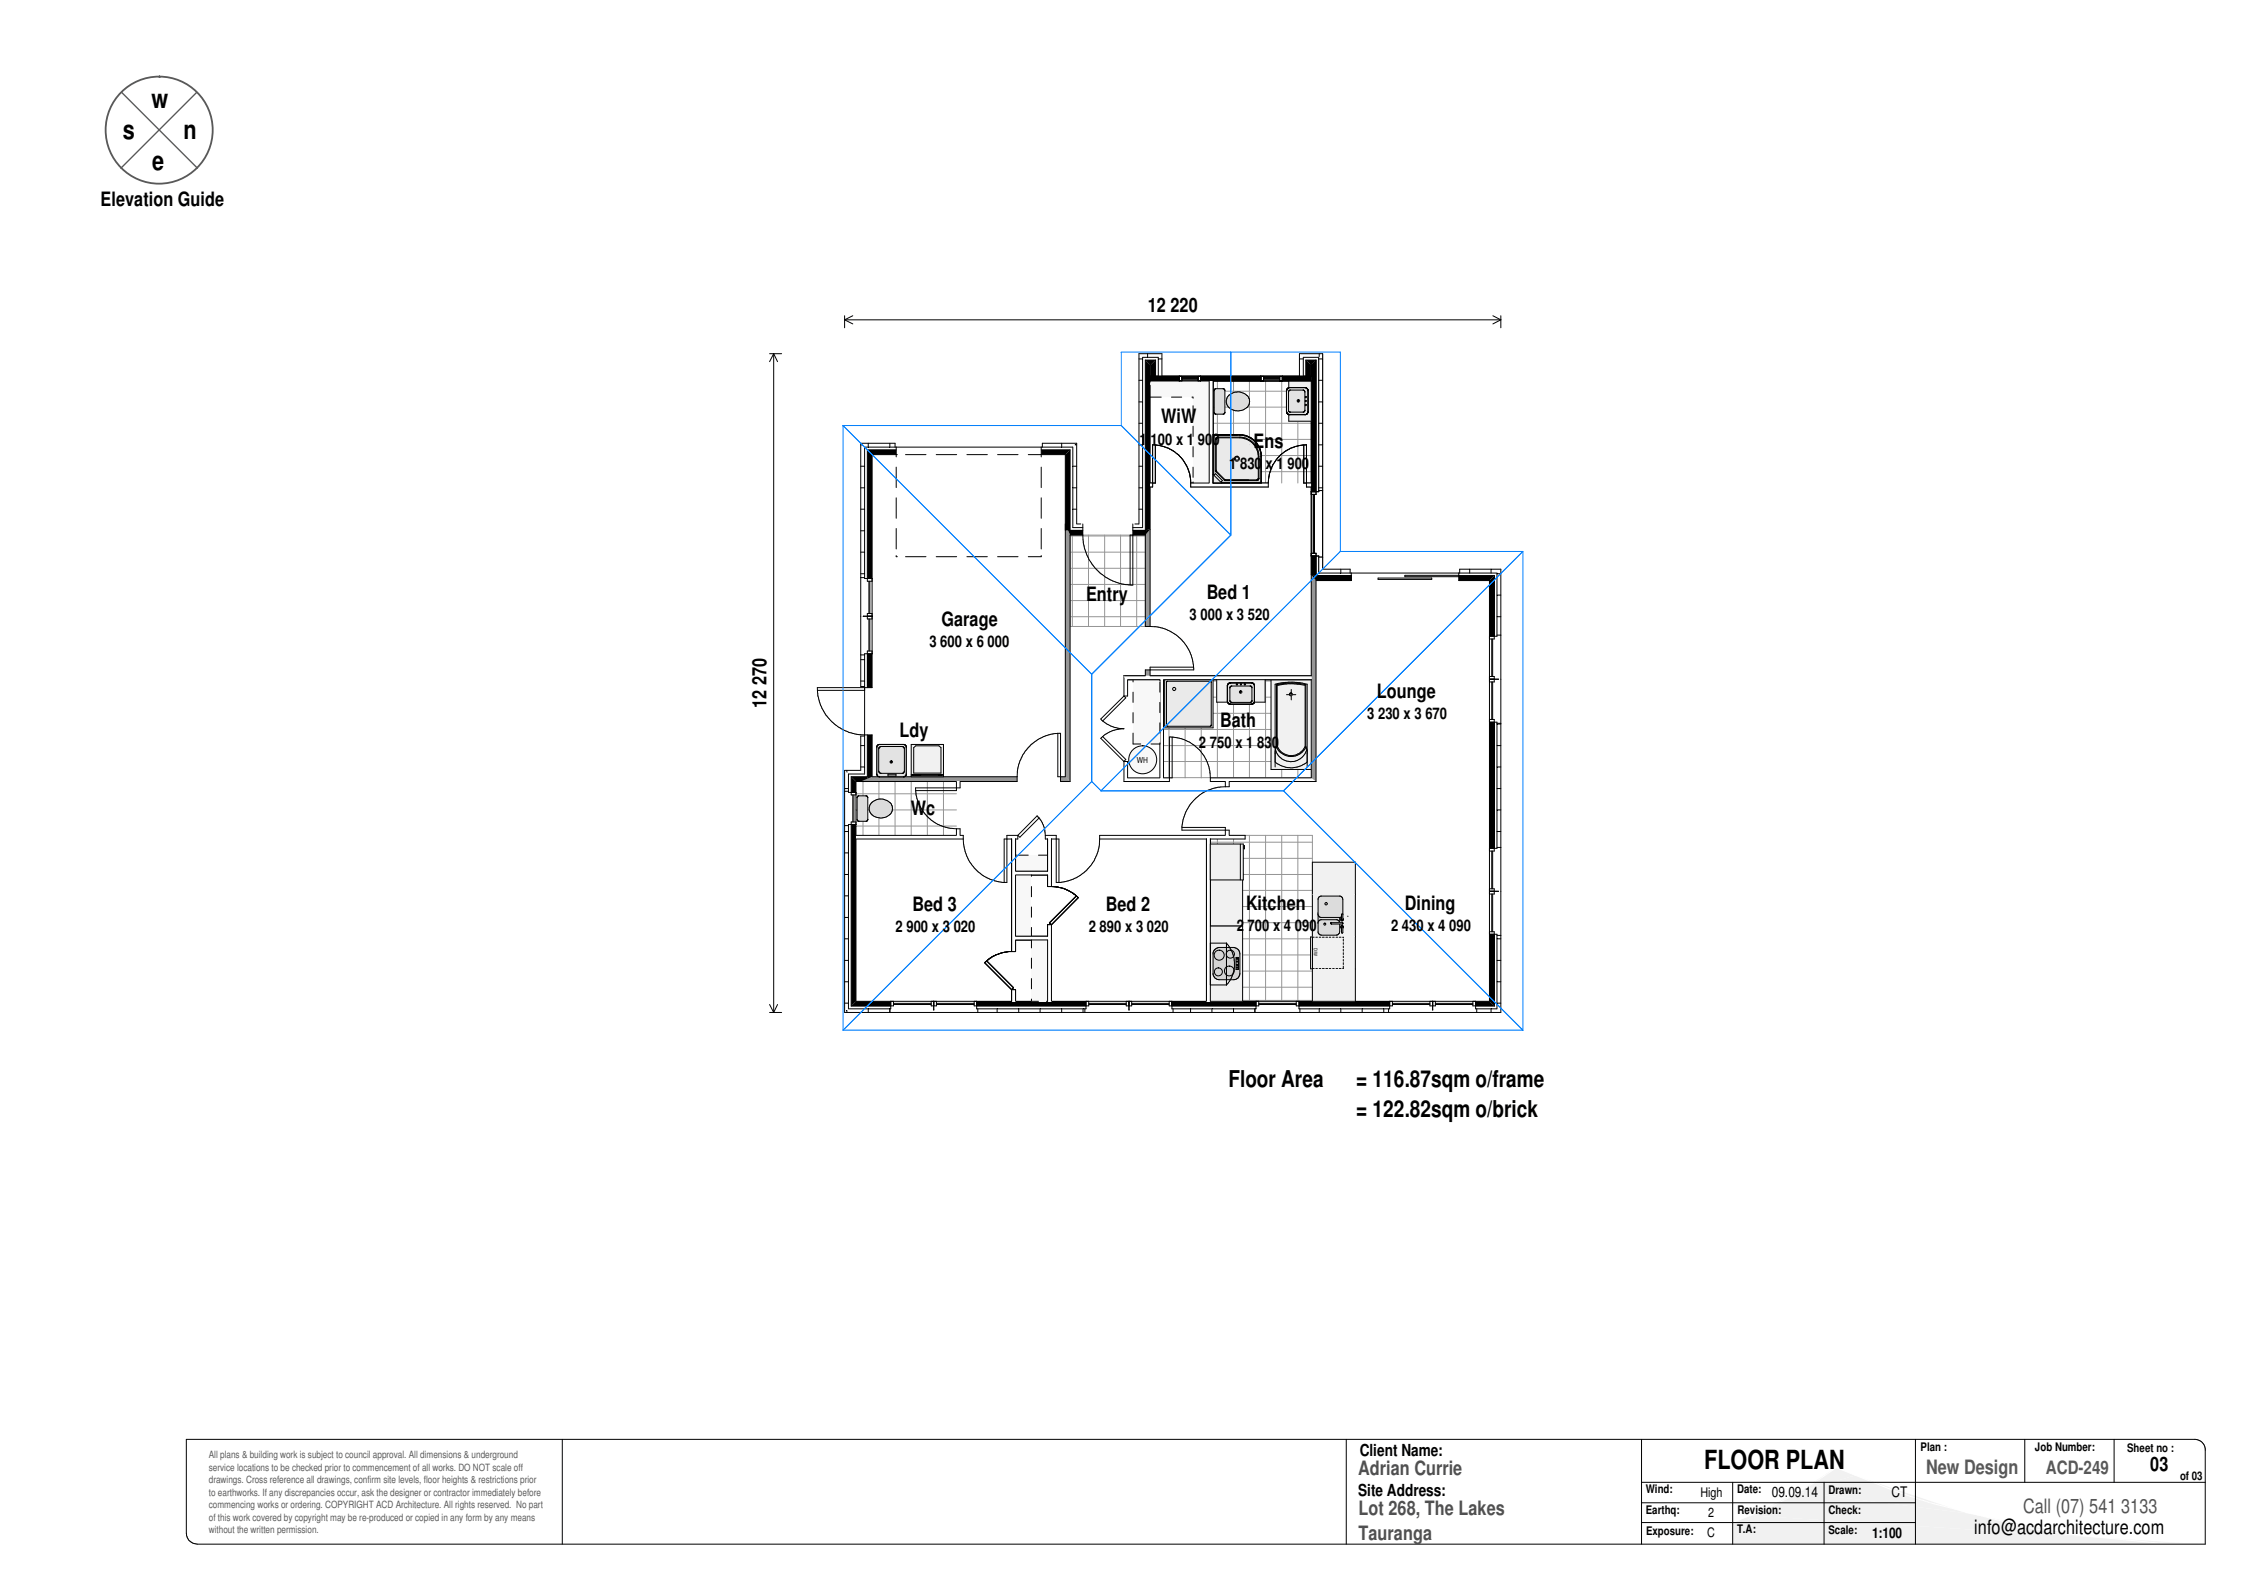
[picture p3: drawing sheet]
<svg xmlns="http://www.w3.org/2000/svg" width="420mm" height="297mm" viewBox="0 0 420 297" stroke-linecap="round" stroke-linejoin="round" font-family="sans-serif">
<defs><g id="words">
<g font-size="4.9">
<text x="28.2" y="20">w</text>
<text x="22.8" y="26">s</text>
<text x="34.2" y="25.9">n</text>
<text x="28.4" y="31.6">e</text>
<text x="317.4" y="273.6">FLOOR PLAN</text>
</g>
<g font-size="4.3">
<text x="228.8" y="202.5">Floor Area</text>
<text x="252.6" y="202.5">= 116.87sqm o/frame</text>
<text x="252.6" y="208">= 122.82sqm o/brick</text>
</g>
<g font-size="3.7">
<text x="18.7" y="38.4">Elevation Guide</text>
<text x="213.8" y="58.1">12 220</text>
<text x="216.3" y="78.9">WiW</text>
<text x="233.5" y="83.4">Ens</text>
<text x="202.3" y="112">Entry</text>
<text x="224.7" y="111.5">Bed 1</text>
<text x="175.3" y="116.5">Garage</text>
<text x="142.7" y="131.8" transform="rotate(-90 142.7 131.8)">12 270</text>
<text x="256.4" y="129.9">Lounge</text>
<text x="167.5" y="137.2">Ldy</text>
<text x="227.2" y="135.3">Bath</text>
<text x="169.7" y="151.7">Wc</text>
<text x="170" y="169.7">Bed 3</text>
<text x="205.9" y="169.7">Bed 2</text>
<text x="232.1" y="169.4">Kitchen</text>
<text x="261.7" y="169.4">Dining</text>
<text x="400.5" y="273.9">03</text>
<text x="367.7" y="285.7">info@acdarchitecture.com</text>
</g>
<g font-size="3.7" fill="#505050">
<text x="253" y="274.7">Adrian Currie</text>
<text x="253" y="282.1">Lot 268, The Lakes</text>
<text x="253" y="286.8">Tauranga</text>
</g>
<text font-size="3.7" fill="#585858" x="358.7" y="274.5">New Design</text>
<text font-size="3.7" fill="#535353" x="376.8" y="281.8">Call (07) 541 3133</text>
<text font-size="3.4" fill="#585858" x="381" y="274.6">ACD-249</text>
<g font-size="3.1">
<text x="253.2" y="271.2">Client Name:</text>
<text x="252.9" y="278.6">Site Address:</text>
</g>
<g font-size="3">
<text x="212.2" y="82.8">1 100 x 1 900</text>
<text x="228.9" y="87.4">1 830 x 1 900</text>
<text x="221.6" y="115.4">3 000 x 3 520</text>
<text x="173.1" y="120.4">3 600 x 6 000</text>
<text x="254.6" y="133.9">3 230 x 3 670</text>
<text x="223.3" y="139.2">2 750 x 1 830</text>
<text x="166.8" y="173.6">2 900 x 3 020</text>
<text x="202.8" y="173.6">2 890 x 3 020</text>
<text x="230.3" y="173.4">2 700 x 4 090</text>
<text x="259.1" y="173.4">2 430 x 4 090</text>
</g>
<g font-size="2.7">
<text x="330" y="278.7">09.09.14</text>
<text x="352.3" y="278.8">CT</text>
<text x="348.6" y="286.4">1:100</text>
</g>
<g font-size="2.5">
<text x="316.7" y="278.8">High</text>
<text x="318" y="286.3">C</text>
<text x="318.1" y="282.5">2</text>
</g>
<g font-size="2.2">
<text x="357.7" y="270.2">Plan :</text>
<text x="379" y="270.2">Job Number:</text>
<text x="396.2" y="270.4">Sheet no :</text>
<text x="406" y="275.5">of 03</text>
<text x="306.5" y="281.9">Earthq:</text>
<text x="306.5" y="278">Wind:</text>
<text x="323.5" y="278">Date:</text>
<text x="323.6" y="281.9">Revision:</text>
<text x="340.5" y="278.2">Drawn:</text>
<text x="340.6" y="281.9">Check:</text>
<text x="306.6" y="285.8">Exposure:</text>
<text x="323.5" y="285.5">T.A:</text>
<text x="340.6" y="285.6">Scale:</text>
</g>
<g font-size="1.9" fill="#595959">
<text x="38.9" y="271.6">All plans &amp; building work is subject to council approval. All dimensions &amp; underground</text>
<text x="38.9" y="273.9">service locations to be checked prior to commencement of all works. DO NOT scale off</text>
<text x="38.9" y="276.2">drawings. Cross reference all drawings, confirm site levels, floor heights &amp; restrictions prior</text>
<text x="38.9" y="278.6">to earthworks. If any discrepancies occur, ask the designer or contractor immediately before</text>
<text x="38.9" y="280.9">commencing works or ordering. COPYRIGHT ACD Architecture. All rights reserved. No part</text>
<text x="38.9" y="283.2">of this work covered by copyright may be re-produced or copied in any form by any means</text>
<text x="38.9" y="285.5">without the written permission.</text>
</g>
<text font-size="1.5" x="211.7" y="142.1">WH</text>
<text font-size=".9" x="244.7" y="176.5" transform="rotate(90 244.7 176.5)">D/W</text>
</g></defs>
<path d="M144.6 273.6h71.4v9.7h-71.4z" fill="none" stroke="#fff" stroke-width=".19"/>
<g fill="#f1f1f1">
<path d="M322.7 283.5l3.5-1.3-3.5 5.4z"/>
<path d="M334.9 277.9l10.6-3.1 20.8 7z"/>
<path d="M326.2 282.2l8.7-4.3 31.4 3.9 21.5 4.3z"/>
<path d="M326.2 282.2l83.5 5.4z"/>
<path d="M326.2 282.2l83.4 5.4h-86.9z"/>
<path d="M334.9 277.9l7.1-4.6 3.5 1.5z"/>
</g>
<path d="M13.2 268.1h18.5v18.6h-18.5zM322.7 283.5l7.1-2.9 2.8-1.4 4.8-2.8 4.6-3.1 10.5 4.2 5.3 1.9 19.2 5 7.5 1.3 17.4 1.7 8.8 .2h-88z" fill="none" stroke="#fff" stroke-width=".19"/>
<path d="M34.7 268.1h374.2a1.98 1.98 0 0 1 1.8 1.7v17.8h-374a2.03 2.03 0 0 1-2-2.1zM322.7 276.1v11.5M339.7 276.1v11.5M356.7 268.1v19.5" fill="none" stroke="#000" stroke-width=".19"/>
<path d="M22.6 17.2l14.2 14.1M36.6 17.2l-14.1 14.1" fill="none" stroke="#585858" stroke-width=".25"/>
<circle cx="29.6" cy="24.2" r="10" fill="none" stroke="#585858" stroke-width=".34"/>
<path d="M225.9 71h18.3v19h-18.3z" fill-rule="evenodd" fill="#fff"/>
<path d="M225.9 72.9h18.3" fill="none" stroke="#969696" stroke-width=".19"/>
<path d="M225.9 75.8h18.3" fill="none" stroke="#969696" stroke-width=".19"/>
<path d="M225.9 78.8h18.3" fill="none" stroke="#969696" stroke-width=".19"/>
<path d="M225.9 81.8h18.3" fill="none" stroke="#969696" stroke-width=".19"/>
<path d="M225.9 84.8h18.3" fill="none" stroke="#969696" stroke-width=".19"/>
<path d="M225.9 87.8h18.3" fill="none" stroke="#969696" stroke-width=".19"/>
<path d="M241.7 71v19" fill="none" stroke="#969696" stroke-width=".19"/>
<path d="M238.7 71v19" fill="none" stroke="#969696" stroke-width=".19"/>
<path d="M235.7 71v19" fill="none" stroke="#969696" stroke-width=".19"/>
<path d="M232.7 71v19" fill="none" stroke="#969696" stroke-width=".19"/>
<path d="M229.7 71v19" fill="none" stroke="#969696" stroke-width=".19"/>
<path d="M226.7 71v19" fill="none" stroke="#969696" stroke-width=".19"/>
<path d="M159.4 145.5h18.7v10.1h-18.7z" fill-rule="evenodd" fill="#fff"/>
<path d="M159.4 147.8h18.7" fill="none" stroke="#969696" stroke-width=".19"/>
<path d="M159.4 150.8h18.7" fill="none" stroke="#969696" stroke-width=".19"/>
<path d="M159.4 153.8h18.7" fill="none" stroke="#969696" stroke-width=".19"/>
<path d="M175.7 145.5v10.1" fill="none" stroke="#969696" stroke-width=".19"/>
<path d="M172.7 145.5v10.1" fill="none" stroke="#969696" stroke-width=".19"/>
<path d="M169.7 145.5v10.1" fill="none" stroke="#969696" stroke-width=".19"/>
<path d="M166.7 145.5v10.1" fill="none" stroke="#969696" stroke-width=".19"/>
<path d="M163.7 145.5v10.1" fill="none" stroke="#969696" stroke-width=".19"/>
<path d="M160.7 145.5v10.1" fill="none" stroke="#969696" stroke-width=".19"/>
<path d="M216.7 126.6h27.5v18.3h-27.5z" fill-rule="evenodd" fill="#fff"/>
<path d="M216.7 126.8h27.5" fill="none" stroke="#969696" stroke-width=".19"/>
<path d="M216.7 129.8h27.5" fill="none" stroke="#969696" stroke-width=".19"/>
<path d="M216.7 132.8h27.5" fill="none" stroke="#969696" stroke-width=".19"/>
<path d="M216.7 135.8h27.5" fill="none" stroke="#969696" stroke-width=".19"/>
<path d="M216.7 138.9h27.5" fill="none" stroke="#969696" stroke-width=".19"/>
<path d="M216.7 141.8h27.5" fill="none" stroke="#969696" stroke-width=".19"/>
<path d="M216.7 144.8h27.5" fill="none" stroke="#969696" stroke-width=".19"/>
<path d="M241.7 126.6v18.3" fill="none" stroke="#969696" stroke-width=".19"/>
<path d="M238.7 126.6v18.3" fill="none" stroke="#969696" stroke-width=".19"/>
<path d="M235.7 126.6v18.3" fill="none" stroke="#969696" stroke-width=".19"/>
<path d="M232.7 126.6v18.3" fill="none" stroke="#969696" stroke-width=".19"/>
<path d="M229.7 126.6v18.3" fill="none" stroke="#969696" stroke-width=".19"/>
<path d="M226.7 126.6v18.3" fill="none" stroke="#969696" stroke-width=".19"/>
<path d="M223.7 126.6v18.3" fill="none" stroke="#969696" stroke-width=".19"/>
<path d="M220.7 126.6v18.3" fill="none" stroke="#969696" stroke-width=".19"/>
<path d="M217.7 126.6v18.3" fill="none" stroke="#969696" stroke-width=".19"/>
<path d="M161.5 83.8h37.8v15h14v-31.7h1.9v3h28v-3h1.9v40.1h33.2v80.2h-119.8v-42.7h3z" fill="none" stroke="#fff" stroke-width=".19"/>
<path d="M199.3 99.8h14" fill="none" stroke="#969696" stroke-width=".19"/>
<path d="M199.3 102.8h14" fill="none" stroke="#969696" stroke-width=".19"/>
<path d="M199.3 105.8h14" fill="none" stroke="#969696" stroke-width=".19"/>
<path d="M199.3 108.8h14" fill="none" stroke="#969696" stroke-width=".19"/>
<path d="M199.3 111.8h14" fill="none" stroke="#969696" stroke-width=".19"/>
<path d="M199.3 114.9h14" fill="none" stroke="#969696" stroke-width=".19"/>
<path d="M211.7 99.7v17" fill="none" stroke="#969696" stroke-width=".19"/>
<path d="M208.7 99.7v17" fill="none" stroke="#969696" stroke-width=".19"/>
<path d="M205.7 99.7v17" fill="none" stroke="#969696" stroke-width=".19"/>
<path d="M202.7 99.7v17" fill="none" stroke="#969696" stroke-width=".19"/>
<path d="M199.7 99.7v17" fill="none" stroke="#969696" stroke-width=".19"/>
<path d="M199.3 99.7h14v17h-14zM225.4 156.8h19" fill="none" stroke="#969696" stroke-width=".19"/>
<path d="M225.4 159.9h19" fill="none" stroke="#969696" stroke-width=".19"/>
<path d="M225.4 162.9h19" fill="none" stroke="#969696" stroke-width=".19"/>
<path d="M225.4 165.8h19" fill="none" stroke="#969696" stroke-width=".19"/>
<path d="M225.4 168.8h19" fill="none" stroke="#969696" stroke-width=".19"/>
<path d="M225.4 171.8h19" fill="none" stroke="#969696" stroke-width=".19"/>
<path d="M225.4 174.8h19" fill="none" stroke="#969696" stroke-width=".19"/>
<path d="M225.4 177.8h19" fill="none" stroke="#969696" stroke-width=".19"/>
<path d="M225.4 180.8h19" fill="none" stroke="#969696" stroke-width=".19"/>
<path d="M225.4 183.9h19" fill="none" stroke="#969696" stroke-width=".19"/>
<path d="M241.7 155.6v30.7" fill="none" stroke="#969696" stroke-width=".19"/>
<path d="M238.7 155.6v30.7" fill="none" stroke="#969696" stroke-width=".19"/>
<path d="M235.7 155.6v30.7" fill="none" stroke="#969696" stroke-width=".19"/>
<path d="M232.7 155.6v30.7" fill="none" stroke="#969696" stroke-width=".19"/>
<path d="M229.7 155.6v30.7" fill="none" stroke="#969696" stroke-width=".19"/>
<path d="M226.7 155.6v30.7" fill="none" stroke="#969696" stroke-width=".19"/>
<path d="M225.4 155.6h19v30.7h-19z" fill="none" stroke="#969696" stroke-width=".19"/>
<g fill="#fff">
<path d="M160.3 137.1h.7v7l-.7-.6z"/>
<path d="M160.3 145.5h.7z" fill-rule="evenodd"/>
</g>
<path d="M160.3 138.9h.7M160.3 142.8h.7" fill="none" stroke="#000" stroke-width=".19"/>
<path d="M160.3 122h.7v5.8h-.7z" fill-rule="evenodd" fill="#fff"/>
<path d="M160.3 122.9h.7M160.3 126.8h.7" fill="none" stroke="#000" stroke-width=".19"/>
<path d="M160.3 82.5l.7 .8v24.3h-.7z" fill="#fff"/>
<g fill="none" stroke="#000" stroke-width=".19">
<path d="M160.3 82.8h.3M160.3 86.8h.7M160.3 90.8h.7M160.3 94.8h.7M160.3 98.8h.7M160.3 82.5v45.3h.7M161 83.3v24.4h1.4M161.5 83.8v24.4h.9M162.4 84.7v43.4h-10.2l.1 .8a8.5 8.5 0 0 0 4.6 6.9l1.1 .6 1.2 .3 3.2 .2v7.8M160.3 102.8h.7M160.3 106.8h.7M160.3 107.6h.7"/>
<path d="M160.8 114.8h1.7M161.8 108.2v6.1M161.8 115.3v5.9M162 108.2v6.1M162 115.3v5.9M162.4 114.3h-.9v1h.9M152.2 128.6h8.8M160.3 122h.7M161 137.1h-.7v6.4M161.5 136.9v7.8M162.4 121.8h-1.4v22.3M162.4 121.2h-.9v6.9"/>
<path d="M160.3 145.5h.1M161 145.5h.1M161.5 145.5h.1"/>
</g>
<g fill="#000">
<path d="M161.5 83.8l.9 .9v23h-.9zM161.5 136.9h.9v7.8l-.9 .8zM160.3 145.5l2.1-.8-.9 .8z"/>
<path d="M161.5 121.8h.9v6.3h-.9z" fill-rule="evenodd"/>
</g>
<path d="M225.2 71h.7v19h-.7z" fill-rule="evenodd" fill="#fff"/>
<path d="M225.2 71v19M225.9 71v19" fill="none" stroke="#000" stroke-width=".19"/>
<path d="M157.3 143.5h3l.7 .6h-3z" fill="#fff"/>
<path d="M157.3 143.5h3M157.7 143.5v.3M158 144.1h3M158.5 144.7h3M159.4 145.5h2.1" fill="none" stroke="#000" stroke-width=".19"/>
<path d="M158.5 144.7h3v.8h-2.1z" fill="#000"/>
<path d="M212.1 65.9h4.3l-.7 .6h-2.9z" fill="#fff"/>
<path d="M212.1 65.9h4.3M212.8 66.5h2.9M213.3 67.1h1.9M213.7 65.9v.6M214.2 67.9h.1" fill="none" stroke="#000" stroke-width=".19"/>
<path d="M213.3 67.1h1.9l-.9 .8z" fill="#000"/>
<path d="M157.3 153.8h.7v34.1l-.7 .7z" fill="#fff"/>
<path d="M157.3 154.9h.7M157.3 158.8h.7M157.3 162.9h.7M157.3 166.8h.7M157.3 170.9h.7M157.3 174.8h.7M157.3 178.9h.7M157.3 182.8h.7M157.3 186.8h.7" fill="none" stroke="#000" stroke-width=".19"/>
<path d="M157.3 143.5l.7 .6v3.3h-.7z" fill="#fff"/>
<path d="M157.3 146.9h.7M157.3 143.5v45.1M157.3 147.4h.7M157.3 153.8h.7M158 144.1v3.5h1.4M158.5 144.7v3.3h.9M158.8 148v5.1M159 148v5.1M159.4 153.5h-1.4v34.4M159.4 153.1h-.9v34.3M159.4 145.5v10.1M159.4 156.3v30.2" fill="none" stroke="#000" stroke-width=".19"/>
<path d="M158.5 144.7l.9 .8v2.1h-.9zM158.5 153.5h.9v33l-.9 .9z" fill="#000"/>
<path d="M160.3 82.5h6.4v.8h-5.7z" fill="#fff"/>
<path d="M161.7 82.5v.8M165.7 82.5v.8" fill="none" stroke="#000" stroke-width=".19"/>
<path d="M194.1 82.5h6.4l-.7 .8h-5.7z" fill="#fff"/>
<g fill="none" stroke="#000" stroke-width=".19">
<path d="M160.3 82.5h6.4v.8M161 83.3h38.8M161.5 83.8h5.4M162.4 84.7h4.7M166.9 83.3v1.8M166.9 87v3.8M166.9 92.7v3.8M166.9 98.4v3.8M168.6 84.7h3.9M174.4 84.7h3.8M180.1 84.7h3.8M185.8 84.7h3.8"/>
<path d="M191.5 84.7h6.9M193.9 83.8h5.4M193.9 83.3v1.8M193.9 87v3.8M193.9 92.7v3.8M193.9 98.4v3.8M197.7 82.5v.8M200.5 82.5h-6.4v.8M166.9 103.5v.2h.2M168.6 103.7h3.9M174.4 103.7h3.8M180.1 103.7h3.8"/>
<path d="M185.8 103.7h3.8M193.9 103.5v.2h-2.4"/>
</g>
<path d="M161.5 83.8h5.4v.9h-4.5zM193.9 83.8h5.4l-.9 .9h-4.5z" fill="#000"/>
<g fill="#969696">
<path d="M197.5 144.7h.9l.9 .8h-1.8z"/>
<path d="M160.3 145.5l2.1-.8h27v.8z"/>
</g>
<path d="M197 136.6h.5v8.9h1.8M197 136.6v8.1h1.4M197 136.6a8 8 0 0 0-7.6 8.1M160.3 145.5h17.8M162.4 144.7h27M189.4 144.7v.8h-10.6" fill="none" stroke="#000" stroke-width=".19"/>
<g fill="#fff">
<path d="M204.8 155.6h27.1v.7h-27.1z" fill-rule="evenodd"/>
<path d="M194.7 155.6h2v.7h-2z" fill-rule="evenodd"/>
<path d="M187.5 155.6h2.1v.7h-2.1z" fill-rule="evenodd"/>
<path d="M159.4 155.6h20v.7h-20z" fill-rule="evenodd"/>
</g>
<g fill="none" stroke="#000" stroke-width=".19">
<path d="M159.4 156.3h20M159.4 155.6h18.7M178.8 155.6h.6v.7M188.4 156.3h-1.4v8M189.6 155.6v.7h-.5M189.6 155.6h-2.1v8.7a7.7 7.7 0 0 1-3.7-.8l-.8-.5-1.6-1.4a8.4 8.4 0 0 1-2-4.5v-.8M189.6 155.6l3.6-3.7a5.1 5.1 0 0 1 1.5 3.7M193.5 152.3l-3.6 3.6-.3-.3M194.7 155.6v.7h.4M194.7 155.6h2v8.7a8.1 8.1 0 0 0 5.9-2.5 8.2 8.2 0 0 0 2.2-4.7v-.8M195.8 156.3h1.4v8M204.8 156.3h19.9"/>
<path d="M228.2 155.6h-23.4v.7M228.9 155.6h3v.7h-6.5"/>
</g>
<path d="M275 187.9h3.8l.7 .7h-4.5z" fill="#fff"/>
<path d="M277.7 187.9v.7" fill="none" stroke="#000" stroke-width=".19"/>
<path d="M242.1 187.9h16.5v.7h-16.5z" fill-rule="evenodd" fill="#fff"/>
<path d="M245.7 187.9v.7M249.7 187.9v.7M253.7 187.9v.7M257.7 187.9v.7" fill="none" stroke="#000" stroke-width=".19"/>
<path d="M218.5 187.9h15.2v.7h-15.2z" fill-rule="evenodd" fill="#fff"/>
<path d="M221.7 187.9v.7M225.7 187.9v.7M229.7 187.9v.7M233.7 187.9v.7" fill="none" stroke="#000" stroke-width=".19"/>
<path d="M182.1 187.9h19.9v.7h-19.9z" fill-rule="evenodd" fill="#fff"/>
<path d="M185.7 187.9v.7M189.7 187.9v.7M193.7 187.9v.7M197.7 187.9v.7M201.7 187.9v.7" fill="none" stroke="#000" stroke-width=".19"/>
<path d="M157.3 188.6l.7-.7h7.7v.7z" fill="#fff"/>
<g fill="none" stroke="#000" stroke-width=".19">
<path d="M157.3 188.6h122.2M157.7 188.2v.4M158.5 187.4h7.4M159.4 186.5h29M161.7 187.9v.7M165.7 187.9v.7M165.9 186.5v1.4h-7.9M166.4 186.5v.8h-.5M166.4 187.1h7M166.4 186.9h7M173.4 186.5v.8h1v-.8M173.9 186.5v1.6"/>
<path d="M174.4 187.1h7M174.4 186.9h7M181.4 186.5v.8h.5M181.9 186.5v1.4h20.4v-1.4M181.9 187.4h20.4M182.1 187.9v.7M189.1 186.5h6M195.8 186.5h28.9M202 187.9v.7M202.8 186.5v.8h-.5M202.8 187.1h7M202.8 186.9h7"/>
<path d="M209.8 186.5v.8h1v-.8M210.3 186.5v1.6M210.8 187.1h7M210.8 186.9h7M217.8 186.5v.8h.5M218.3 186.5v1.4h15.6v-1.4M218.3 187.4h15.6M218.5 187.9v.7M225.4 186.5h52M233.7 187.9v.7M234.4 186.5v.8h-.5M234.4 187.1h7"/>
<path d="M234.4 186.9h7M241.4 186.5v.8h.5M241.9 186.5v1.4h16.9v-1.4M241.9 187.4h16.9M242.1 187.9v.7M258.6 187.9v.7M259.3 186.5v.8h-.5M259.3 187.1h7M259.3 186.9h7M266.3 186.5v.8h1v-.8M266.8 186.5v1.6M266.8 188.1h.1"/>
<path d="M267.3 187.1h7M267.3 186.9h7M274.3 186.5v.8h.5M274.8 186.5v1.4h4M274.8 187.4h3.5M275 187.9v.7"/>
</g>
<g fill="#000">
<path d="M158.5 187.4l.9-.9h6.5v.9zM274.8 186.5h2.6l.9 .9h-3.5z"/>
<path d="M181.9 186.5h20.4v.9h-20.4z" fill-rule="evenodd"/>
<path d="M218.3 186.5h15.6v.9h-15.6z" fill-rule="evenodd"/>
<path d="M241.9 186.5h16.9v.9h-16.9z" fill-rule="evenodd"/>
</g>
<path d="M216 126.6h.7v18.3h-.7z" fill-rule="evenodd" fill="#fff"/>
<path d="M216 126.6v18.3M216.7 126.6v18.3" fill="none" stroke="#000" stroke-width=".19"/>
<g fill="#fff">
<path d="M188.4 184.3h.7v2.2h-.7z" fill-rule="evenodd"/>
<path d="M188.4 156.3h.7v20.9h-.7z" fill-rule="evenodd"/>
</g>
<path d="M188.4 156.3v20.9M189.1 156.3v6M183.8 178.9l-.4 .4 5 5M183.8 178.9l5 5-.4 .4M189.1 162.9v11.5M189.1 175v2.2a7.2 7.2 0 0 0-3.9 .8l-1.4 .9M188.4 184.3v2.2M188.4 184.3h.7v2.2" fill="none" stroke="#000" stroke-width=".19"/>
<path d="M224.7 156.3h.7v30.2h-.7z" fill-rule="evenodd" fill="#fff"/>
<path d="M224.7 156.3v30.2M225.4 156.3v30.2" fill="none" stroke="#000" stroke-width=".19"/>
<path d="M189.1 162.3h6v.6h-6z" fill-rule="evenodd" fill="#fff"/>
<path d="M189.1 162.3h6M189.1 162.9h6" fill="none" stroke="#000" stroke-width=".19"/>
<path d="M245.6 66.5l.7-.6v25.5h-.7z" fill="#fff"/>
<path d="M245.6 66.8h.7M245.6 70.8h.7M245.6 74.8h.7M245.6 78.8h.7M245.6 82.8h.7M245.6 86.8h.7M245.6 90.8h.7" fill="none" stroke="#000" stroke-width=".19"/>
<path d="M245.6 103.8h.7v2.2l-.7 .7z" fill="#fff"/>
<g fill="#000">
<path d="M245.1 67.1v24.5h-.9v-23.7zM244.2 103.5h.9v3.7l-.9-.1z"/>
<path d="M214.2 70.1h5.4v.9h-5.4z" fill-rule="evenodd"/>
<path d="M223.6 70.1h11.2v.9h-11.2z" fill-rule="evenodd"/>
<path d="M238.8 70.1h5.4v.9h-5.4z" fill-rule="evenodd"/>
</g>
<g fill="none" stroke="#000" stroke-width=".19">
<path d="M214.2 70.1h.1M214.2 71h11M215.2 70.1h28M219.6 70.1v.9M219.6 70.1h.5v.9M220.1 70.4h3M220.1 70.6h3M223.6 70.1v.9M223.6 70.1h-.5v.9M225.9 71h18.3v19M234.8 70.1h.5v.9M234.8 70.1v.9"/>
<path d="M235.3 70.4h3M235.3 70.6h3M238.8 70.1h-.5v.9M238.8 70.1v.9M244.2 67.9l-.1 2.2M245.1 67.1v25h-.9M245.6 66.5v25.1h-1.4M246.3 65.9v40.1M244.2 90.7v16.4M244.6 92.1v10.9M244.8 92.1v10.9M245.6 91.4h.7"/>
<path d="M244.2 103.5h1.4v3.2M244.2 103h.9v4.2M245.6 103.8h.7"/>
</g>
<g fill="#fff">
<path d="M195.1 156.3h.7v8.8h-.7z" fill-rule="evenodd"/>
<path d="M195.1 172.2h.7v14.3h-.7z" fill-rule="evenodd"/>
</g>
<path d="M195.1 156.3v6M195.8 156.3v8.8M195.1 162.9v2.2h.7M195.1 175v11.5M195.8 172.2v14.3M195.8 172.2h-.7v2.2M195.8 165.1a7.3 7.3 0 0 1 5 2.1l-5 5M200.5 166.8l-5.1 5.1 .4 .3" fill="none" stroke="#000" stroke-width=".19"/>
<path d="M198.4 97.6l.9 2.1v45.8l-.9-.8z" fill="#969696"/>
<path d="M198.4 97.6v47.1M199.3 99.7v45.8" fill="none" stroke="#000" stroke-width=".19"/>
<g fill="#fff">
<path d="M209.3 141.8h.7v3.1l-.7 .6z"/>
<path d="M209.3 125.9l.7 .7v3h-.7z"/>
</g>
<path d="M205.3 137.2l4.4 4.2-.4 .4M209.3 125.9v3.7M209.3 129.6l-4.3 4.3a6.2 6.2 0 0 0 4.3 1.8h-.4a6.1 6.1 0 0 0-3.1 1.1l-.8 .7 4.3 4.3M209.3 129.6l.4 .4-4.4 4.3M210 126.6v3h-.7M209.3 141.8v3.7M209.3 141.8h.7v3.1" fill="none" stroke="#000" stroke-width=".19"/>
<path d="M189.1 174.4h6v.6h-6z" fill-rule="evenodd" fill="#fff"/>
<path d="M189.1 174.4h6M189.1 175h6" fill="none" stroke="#000" stroke-width=".19"/>
<g fill="#fff">
<path d="M178.1 145.5h.7v1.2h-.7z" fill-rule="evenodd"/>
<path d="M178.1 154.3h.7v1.3h-.7z" fill-rule="evenodd"/>
</g>
<path d="M178.1 154.3h.7v1.3M178.1 145.5v1.7h-7.6M178.1 154.3v1.3M178.8 145.5v1.2h-8.3a8.3 8.3 0 0 0 .8 3.4l.6 1.1a7.8 7.8 0 0 0 6.2 3.1" fill="none" stroke="#000" stroke-width=".19"/>
<g fill="#969696">
<path d="M244.2 107.1l.9 1v37.4l-.9-.6z"/>
<path d="M244.2 144.9l.9 .6z"/>
</g>
<path d="M244.2 107.1v18.8M245.1 108.1v37.4M244.2 126.6v18.3" fill="none" stroke="#000" stroke-width=".19"/>
<g fill="#fff">
<path d="M209.3 125.9h34.9v.7h-34.2z"/>
<path d="M209.3 125.9l.7 .7z"/>
</g>
<path d="M209.3 125.9h4M210 126.6h6M214.2 125.9h30M216.7 126.6h27.5" fill="none" stroke="#000" stroke-width=".19"/>
<path d="M200.5 82.5v15.1l-.7 .7v-15z" fill="#fff"/>
<path d="M198.4 84.7v14.1M199.3 83.8v15M199.8 86.8h.7M199.8 90.8h.7M199.8 94.8h.7M199.8 83.3v15M200.2 82.8h.3M200.5 82.5v15.1" fill="none" stroke="#000" stroke-width=".19"/>
<path d="M199.3 83.8v15h-.9v-14.1z" fill="#000"/>
<path d="M216.4 65.9v4.2h-.7v-3.6z" fill="#fff"/>
<path d="M214.3 67.9v2.2M215.2 67.1v3M215.7 66.8h.7M215.7 66.5v3.6M216.4 65.9v4.2" fill="none" stroke="#000" stroke-width=".19"/>
<path d="M215.2 67.1v3h-.9v-2.2z" fill="#000"/>
<g fill="#fff">
<path d="M228.2 154.6h.7v1h-.7z" fill-rule="evenodd"/>
<path d="M228.2 145.5h.7v1h-.7z" fill-rule="evenodd"/>
</g>
<path d="M220.1 154.1h8.1v1.5M228.2 145.5v1M228.2 146.5l-.8 .1a8 8 0 0 0-5.8 3.3 8.6 8.6 0 0 0-1.5 4.7h8.8v1M228.9 145.5v1h-.7" fill="none" stroke="#000" stroke-width=".19"/>
<g fill="#fff">
<path d="M243.3 90h.9v.7h-.9z" fill-rule="evenodd"/>
<path d="M221.8 90h14.4v.7h-14.4z" fill-rule="evenodd"/>
<path d="M214.2 90h.5v.7h-.5z" fill-rule="evenodd"/>
</g>
<path d="M215.2 82.8v7.2h-1M221.8 90a7.2 7.2 0 0 0-2.5-5.4l-.2-.1a7 7 0 0 0-4.4-1.7v7.9h-.5M221.8 90v.7h14.4v-.7M221.8 90h3.4M225.9 90h10.3M236.2 90a8.1 8.1 0 0 1 1-3.6 7.2 7.2 0 0 1 6.1-3.6v7.9h.9M242.8 82.8v7.2h1.4" fill="none" stroke="#000" stroke-width=".19"/>
<g fill="#fff">
<path d="M225.4 144.9h18.8l.9 .6h-19.7z"/>
<path d="M209.3 145.5l.7-.6h7.8v.6z"/>
</g>
<path d="M218.3 137.2v7.7h-1.6M210 144.9h6M225.4 144.9a7.8 7.8 0 0 0-2.1-5.3 7.4 7.4 0 0 0-3.7-2.1l-1.8-.3v8.3h-8.5M225.4 144.9v.6h2.8M225.4 144.9h18.8M228.9 145.5h16.2" fill="none" stroke="#000" stroke-width=".19"/>
<g fill="#969696">
<path d="M214.2 98.6v18.1h-.9v-17z"/>
<path d="M213.3 124.8h.9v1.1h-.9z" fill-rule="evenodd"/>
</g>
<path d="M213.3 99.7v17h.9M214.2 98.6v18.1M214.2 116.7a7.4 7.4 0 0 1 3.7 .9l1.5 .9 1.5 1.7 1 1.8 .4 2.8h-9v1.1M222.3 124.2h-8.1v1.7" fill="none" stroke="#000" stroke-width=".19"/>
<path d="M278.8 106.7l.7-.7v12.3h-.7z" fill="#fff"/>
<path d="M278.8 106.8h.7M278.8 110.8h.7M278.8 114.9h.7" fill="none" stroke="#000" stroke-width=".19"/>
<path d="M278.8 134.7h.7v23.1h-.7z" fill-rule="evenodd" fill="#fff"/>
<path d="M278.8 134.8h.7M278.8 138.9h.7M278.8 142.8h.7M278.8 146.9h.7M278.8 150.8h.7M278.8 154.9h.7" fill="none" stroke="#000" stroke-width=".19"/>
<path d="M278.8 174.2h.7v14.4l-.7-.7z" fill="#fff"/>
<g fill="none" stroke="#000" stroke-width=".19">
<path d="M277.4 108.1v78.4M277.8 119v7M278 119v7M278.3 118.5v.5h-.9M278.3 107.2v11.3M278.8 106.7v11.8h-1.4M278.8 118.3h.7M279.5 106v82.6M277.4 134.5h1.4v23.5h-1.4M277.4 126.5h1.7M277.4 126h.9v1h-.9M277.4 134h.9v.5"/>
<path d="M277.8 127v7M278 127v7M278.3 134.5v23.5M278.8 134.7h.7M277.8 158.5v7M278 158.5v7M278.3 158v.5h-.9M278.8 157.8h.7M277.4 174h1.4v13.9M277.4 165.5h.9v1h-.9M277.4 173.5h.9v.5M277.4 166h1.7"/>
<path d="M277.8 166.5v7M278 166.5v7M278.3 174v13.4M278.8 174.8h.7M278.8 178.9h.7M278.8 174.2h.7M278.8 182.8h.7M278.8 186.8h.7"/>
</g>
<g fill="#000">
<path d="M278.3 107.2v11.3h-.9v-10.4zM277.4 174h.9v13.4l-.9-.9z"/>
<path d="M277.4 134.5h.9v23.5h-.9z" fill-rule="evenodd"/>
</g>
<path d="M242 65.9h4.3l-.7 .6h-2.9z" fill="#fff"/>
<path d="M242 65.9h4.3M242.7 66.5h2.9M243.2 67.1h1.9M244.1 67.9h.1M245.7 65.9v.6" fill="none" stroke="#000" stroke-width=".19"/>
<path d="M243.2 67.1h1.9l-.9 .8z" fill="#000"/>
<g fill="#fff">
<path d="M199.8 98.3l.7-.7h.8v.7z"/>
<path d="M211.4 97.6h.7l.7 .7h-1.4z"/>
</g>
<g fill="#000">
<path d="M198.4 97.6l.9 1.2v.9z"/>
<path d="M199.3 98.8h2.4v.9h-2.4z" fill-rule="evenodd"/>
<path d="M211 98.8h2.3v.9h-2.3z" fill-rule="evenodd"/>
</g>
<path d="M199.3 98.8h2.4M199.3 99.7h2.4M199.8 98.3h1.9M200.5 97.6h.8M201.7 97.6v2.1M211 98.3h1.8M211 98.8h2.3M211 97.6v11.4a9.5 9.5 0 0 1-6.1-2.3l-.9-.9a9.4 9.4 0 0 1-2.3-5.3v-.8M211.4 97.6h.7M213.3 99.7h-2.8v9.3" fill="none" stroke="#000" stroke-width=".19"/>
<path d="M212.1 65.9l.7 .6v31.8l-.7-.7z" fill="#fff"/>
<g fill="none" stroke="#000" stroke-width=".19">
<path d="M212.1 66.8h.7M212.1 70.8h.7M212.1 74.8h.7M212.1 78.8h.7M212.1 65.9v31.7M212.8 66.5v31.8M213.3 67.1v31.7M214.2 67.9v2.2M214.2 71v19M212.1 82.8h.7M212.1 86.8h.7M212.1 90.8h.7"/>
<path d="M212.1 94.8h.7M214.2 90.7v7.9"/>
</g>
<path d="M213.3 67.1l.9 .8v30.7l-.9 .2zM213.3 98.8l.9-.2-.9 1.1z" fill="#000"/>
<path d="M246.3 106h5.1v.7h-5.8z" fill="#fff"/>
<path d="M245.7 106.6v.1M249.7 106v.7" fill="none" stroke="#000" stroke-width=".19"/>
<path d="M271.9 106h7.6l-.7 .7h-6.9z" fill="#fff"/>
<path d="M245.1 107.2h6.6M245.6 106.7h33.2M246.3 106h5.1v.7M251.7 106.7v1.4h-6.6M256.7 107.7h9.9v.2h-9.9zM271.7 107.2h6.6M271.7 106.7v1.4h5.7M271.7 107.1h-10v.3h10M273.7 106v.7M277.7 106v.7M279.5 106h-7.6v.7" fill="none" stroke="#000" stroke-width=".19"/>
<g fill="#000">
<path d="M244.2 107.1l.9 .1v.9zM271.7 107.2h6.6l-.9 .9h-5.7z"/>
<path d="M245.1 107.2h6.6v.9h-6.6z" fill-rule="evenodd"/>
</g>
<path d="M242 65.9l.7 .6v3.6h-.7z" fill="#fff"/>
<path d="M242 66.8h.7M242 65.9v4.2M242.7 66.5v3.6M243.2 67.1v3M244.1 67.9v2.2" fill="none" stroke="#000" stroke-width=".19"/>
<path d="M243.2 67.1l.9 .8v2.2h-.9z" fill="#000"/>
<circle cx="212.9" cy="141.6" r="2.62" fill="#f8f8f8"/>
<circle cx="212.8" cy="141.5" r="2.6" fill="none" stroke="#000" stroke-width=".19"/>
<path d="M236.7 126.6h7.5v16.7h-7.5z" fill-rule="evenodd" fill="#f1f1f1"/>
<path d="M236.7 126.6h7.5v16.7h-7.5zM237.6 139.6a2.94 2.94 0 0 0 3.3 2.2 3.1 3.1 0 0 0 2.5-2.2M237.7 139.1a2.95 2.95 0 0 0 2.8 1.8 2.95 2.95 0 0 0 2.7-1.8M237.7 139.1v-11.6h.2a11.6 11.6 0 0 1 5.3 0v11.6M237.7 139.1l-.2 .9M237.9 127.6l2-.3 2 .1 1.2 .2v11.4a2.81 2.81 0 0 1-2.6 1.7 2.81 2.81 0 0 1-2.6-1.7zM243.2 139.1l.2 .7M237.5 141.9a4.4 4.4 0 0 0 2.6 1.1l1.6-.2 .7-.2 1-.7M237.5 142.8v-15.4h.2a11.6 11.6 0 0 1 3.8-.3l1.9 .3v15.5" fill="none" stroke="#000" stroke-width=".19"/>
<circle cx="240.5" cy="129.4" r=".31" fill="#f1f1f1"/>
<g fill="none" stroke="#000" stroke-width=".19">
<path d="M239.6 129.4h1.7M240.5 128.4v1.9"/>
<circle cx="240.4" cy="129.3" r=".28"/>
</g>
<path d="M240.3 129.2h.3l.1 .3h-.3z" fill-rule="evenodd" fill="#f1f1f1"/>
<path d="M240.3 129.2h.3v.2h-.3z" fill="none" stroke="#000" stroke-width=".19"/>
<g fill="#dcdcdc">
<path d="M161.3 148.2l.2 .1 .1 .2z" fill-rule="evenodd"/>
<path d="M161.3 153l.3-.4-.1 .3z" fill-rule="evenodd"/>
<path d="M159.6 152.6l.4 .4-.3-.1z" fill-rule="evenodd"/>
<path d="M159.7 148.3l.3-.1-.4 .3z" fill-rule="evenodd"/>
<path d="M159.6 148.5l.4-.3h1.3l.3 .3v4.1l-.3 .4h-1.3l-.4-.4z" fill-rule="evenodd"/>
</g>
<path d="M159.6 148.5h.1M159.7 148.3l1.7-.1 .2 .3v4.2l-.2 .3h-1.5l-.3-.3zM161.6 152.6h.1" fill="none" stroke="#000" stroke-width=".19"/>
<g fill="#dcdcdc">
<path d="M165.6 149.4a1.48 1.48 0 0 1 0 2.4z" fill-rule="evenodd"/>
<path d="M162.4 151.8h3.2a2.48 2.48 0 0 1-3.2 0z" fill-rule="evenodd"/>
<path d="M162.3 149.5l.1-.1v2.4a1.56 1.56 0 0 1-.1-2.3z" fill-rule="evenodd"/>
<path d="M162.4 149.4a2.48 2.48 0 0 1 3.2 0z" fill-rule="evenodd"/>
<path d="M162.4 149.4h3.2v2.4h-3.2z" fill-rule="evenodd"/>
</g>
<path d="M162.3 149.6a2.39 2.39 0 0 1 3.9 .6 1.86 1.86 0 0 1-2.1 2.2 2.1 2.1 0 0 1-2.1-1.4l-.1-.6z" fill="none" stroke="#000" stroke-width=".19"/>
<path d="M211 126.6h5v12h-5z" fill-rule="evenodd" fill="#f8f8f8"/>
<g fill="#fff">
<path d="M209.3 125.9h34.9v.7h-34.2z"/>
<path d="M209.3 125.9l.7 .7z"/>
</g>
<path d="M209.3 125.9h4M210 126.6h6v.2M211 136.5v2.1h1.5M211 126.6v.4M211 128.9v1.9M211 132.7v1.9M214.2 125.9h30M216 138.3v.3h-1.6M216 127v1.9M216 130.8v1.9M216 134.6v1.9M216.7 126.6h27.5" fill="none" stroke="#000" stroke-width=".19"/>
<path d="M189.1 159.3h6v3h-6z" fill-rule="evenodd" fill="#f8f8f8"/>
<g fill="#fff">
<path d="M188.4 184.3h.7v2.2h-.7z" fill-rule="evenodd"/>
<path d="M188.4 156.3h.7v20.9h-.7z" fill-rule="evenodd"/>
</g>
<path d="M188.4 156.3v20.9M189.1 156.3v6M183.8 178.9l-.4 .4 5 5M183.8 178.9l5 5-.4 .4M189.1 162.9v11.5M189.1 175v2.2a7.2 7.2 0 0 0-3.9 .8l-1.4 .9M188.4 184.3v2.2M188.4 184.3h.7v2.2" fill="none" stroke="#000" stroke-width=".19"/>
<g fill="#fff">
<path d="M195.1 156.3h.7v8.8h-.7z" fill-rule="evenodd"/>
<path d="M195.1 172.2h.7v14.3h-.7z" fill-rule="evenodd"/>
</g>
<path d="M195.1 156.3v6M195.8 156.3v8.8M195.1 162.9v2.2h.7M195.1 175v11.5M195.8 172.2v14.3M195.8 172.2h-.7v2.2M195.8 165.1a7.3 7.3 0 0 1 5 2.1l-5 5M200.5 166.8l-5.1 5.1 .4 .3" fill="none" stroke="#000" stroke-width=".19"/>
<path d="M189.1 162.3h6v.6h-6z" fill-rule="evenodd" fill="#fff"/>
<path d="M189.1 159.3h.2M189.6 159.3h1.9M193.4 159.3h1.7M189.1 162.3h6M189.1 162.9h6" fill="none" stroke="#000" stroke-width=".19"/>
<path d="M240 71h4.2v7.4h-4.2z" fill-rule="evenodd" fill="#f1f1f1"/>
<g fill="#000">
<path d="M214.2 70.1h5.4v.9h-5.4z" fill-rule="evenodd"/>
<path d="M223.6 70.1h11.2v.9h-11.2z" fill-rule="evenodd"/>
<path d="M238.8 70.1h5.4v.9h-5.4z" fill-rule="evenodd"/>
</g>
<g fill="none" stroke="#000" stroke-width=".19">
<path d="M214.2 70.1h.1M214.2 71h11M215.2 70.1h28M219.6 70.1v.9M219.6 70.1h.5v.9M220.1 70.4h3M220.1 70.6h3M223.6 70.1v.9M223.6 70.1h-.5v.9M225.9 71h18.3M234.8 70.1h.5v.9M234.8 70.1v.9"/>
<path d="M235.3 70.4h3M235.3 70.6h3M238.8 70.1h-.5v.9M238.8 70.1v.9M244.1 70.1h.1"/>
</g>
<path d="M245.6 66.5l.7-.6v25.5h-.7z" fill="#fff"/>
<path d="M245.6 66.8h.7M245.6 70.8h.7M245.6 74.8h.7M245.6 78.8h.7M245.6 82.8h.7M245.6 86.8h.7M245.6 90.8h.7" fill="none" stroke="#000" stroke-width=".19"/>
<path d="M245.6 103.8h.7v2.2l-.7 .7z" fill="#fff"/>
<path d="M245.1 67.1v24.5h-.9v-23.7zM244.2 103.5h.9v3.7l-.9-.1z" fill="#000"/>
<g fill="none" stroke="#000" stroke-width=".19">
<path d="M240 71v7.4h4.2M244.2 67.9v2.2M244.2 71v19M245.1 67.1v25h-.9M245.6 66.5v25.1h-1.4M246.3 65.9v40.1M244.2 90.7v16.4M244.6 92.1v10.9M244.8 92.1v10.9M245.6 91.4h.7M244.2 103.5h1.4v3.2M244.2 103h.9v4.2"/>
<path d="M245.6 103.8h.7"/>
</g>
<g fill="#e3e3e3">
<path d="M243 77.2l.6-.6-.1 .4z" fill-rule="evenodd"/>
<path d="M243 72.2l.4 .1 .2 .5z" fill-rule="evenodd"/>
<path d="M239.8 72.3l.4-.1-.6 .6z" fill-rule="evenodd"/>
<path d="M239.6 76.6l.6 .6-.4-.2z" fill-rule="evenodd"/>
<path d="M239.6 72.8l.6-.6h2.8l.6 .6v3.8l-.6 .6h-2.8l-.6-.6z" fill-rule="evenodd"/>
</g>
<path d="M239.6 72.8h.1M239.6 76.6h.1M239.6 72.6v.1M239.7 72.5l-.1 .2M239.7 72.5l-.1 .1M239.8 72.3l.3-.1h3.1l.3 .3 .1 4.3-.2 .3-3.4 .1-.2-.2-.2-.3v-4M239.9 72.3l-.2 .2M240 72.2l-.1 .1M243.6 72.8h.1" fill="none" stroke="#000" stroke-width=".19"/>
<path d="M241.7 74.5h.3l.1 .3a.27 .27 0 0 1-.4 .1 .27 .27 0 0 1 0-.4z" fill-rule="evenodd" fill="#e3e3e3"/>
<path d="M241.6 74.5h.4v.3h-.4z" fill="none" stroke="#000" stroke-width=".19"/>
<path d="M241.7 74.6l.2-.1 .1 .3h-.2z" fill-rule="evenodd" fill="#e3e3e3"/>
<path d="M241.7 74.6h.2v.2h-.2z" fill="none" stroke="#000" stroke-width=".19"/>
<path d="M243.2 73.9l.2 .1-.1 .1-.2-.1z" fill-rule="evenodd" fill="#e3e3e3"/>
<path d="M243.1 73.9h.2v.1h-.2z" fill="none" stroke="#000" stroke-width=".19"/>
<circle cx="243.2" cy="74.7" r=".13" fill="#e3e3e3"/>
<path d="M243.1 74.6l.2 .1-.1 .1z" fill="none" stroke="#000" stroke-width=".19"/>
<path d="M243.1 75.4h.2a.14 .14 0 0 1 0 .2 .14 .14 0 0 1-.2-.1z" fill-rule="evenodd" fill="#e3e3e3"/>
<path d="M240 72.9h.1M240 72.8l.2-.2h2.6l.1 .2v3.9l-2.9-.1zM240.1 72.7h.1M240.1 76.7l.1 .1M242.8 76.7v.1M243 76.4h.1M243.1 75.3h.2v.2h-.2z" fill="none" stroke="#000" stroke-width=".19"/>
<g fill="#e3e3e3">
<path d="M168.3 138.6l.3 .2 .2 .3z" fill-rule="evenodd"/>
<path d="M163.4 138.9l.4-.3-.5 .5z" fill-rule="evenodd"/>
<path d="M163.3 144.1l.5 .6-.4-.2z" fill-rule="evenodd"/>
<path d="M168.3 144.7l.5-.6-.2 .4z" fill-rule="evenodd"/>
<path d="M163.3 139.1l.5-.5h4.5l.5 .5v5l-.5 .6h-4.5l-.5-.6z" fill-rule="evenodd"/>
</g>
<path d="M168.4 138.7l-4.7-.1-.3 .3v5.5M168.4 138.7h.1M168.5 138.7l.3 .3-.1 5.4-.3 .3h-4.7l-.3-.3M168.8 139.1h.1M163.3 144.3h.1" fill="none" stroke="#000" stroke-width=".19"/>
<g fill="#e3e3e3">
<path d="M168.3 138.6l.3 .2 .2 .3z" fill-rule="evenodd"/>
<path d="M163.4 138.9l.4-.3-.5 .5z" fill-rule="evenodd"/>
<path d="M163.3 144.1l.5 .6-.4-.2z" fill-rule="evenodd"/>
<path d="M168.3 144.7l.5-.6-.2 .4z" fill-rule="evenodd"/>
<path d="M163.3 139.1l.5-.5h4.5l.5 .5v5l-.5 .6h-4.5l-.5-.6z" fill-rule="evenodd"/>
</g>
<path d="M168.4 138.7l-4.7-.1-.3 .3v5.5M168.4 138.7h.1M168.5 138.7l.3 .3-.1 5.4-.3 .3h-4.7l-.3-.3M168.8 139.1h.1M163.3 144.3h.1" fill="none" stroke="#000" stroke-width=".19"/>
<path d="M165.9 141.8l.3-.1 .1 .4-.4 .1z" fill-rule="evenodd" fill="#e3e3e3"/>
<path d="M165.8 141.7h.4v.3h-.4z" fill="none" stroke="#000" stroke-width=".19"/>
<circle cx="166" cy="141.9" r=".17" fill="#e3e3e3"/>
<path d="M163.6 139.4h.1M163.7 139.2l-.1 4.4 .4 .4h4.1l.3-.2-.1-4.6M163.7 139.2h.1M163.7 139.2l.3-.2h4.1l.2 .2M168.3 139.2h.1M165.4 144.2h1.5v.3h-1.5zM165.9 141.8l.2 .1-.1 .1zM168.2 144h.1M168.3 143.9h.1M168.3 143.8h.1M168.4 143.6h.1" fill="none" stroke="#000" stroke-width=".19"/>
<path d="M169.7 138.6h6v6.1h-6z" fill-rule="evenodd" fill="#f1f1f1"/>
<g fill="none" stroke="#000" stroke-width=".19">
<path d="M169.7 138.6h6v6.1h-6zM170.2 139.2l.3-.3h4.4l.3 .3v4.8h-5zM169.7 144.4h6M169.7 144.2h6M170 144.3h.2zM170.2 144.3l-.1 .1M170.6 144.3h.1M170.6 144.3h-.2l.2 .1M170.6 144.3v.1M171 144.3v.1M171.1 144.3h-.3l.3 .1M171.4 144.3h.1"/>
<path d="M171.5 144.3h-.2l.2 .1M171.5 144.3l-.1 .1M174.8 144.4h.1M174.8 144.3v.1M174.9 144.4h.4M175.3 144.4h.1M175.3 144.3v.1M175.3 144.3h-.5"/>
</g>
<path d="M225.4 162.5h6v10h-6z" fill-rule="evenodd" fill="#f1f1f1"/>
<path d="M224.7 156.3h.7v30.2h-.7z" fill-rule="evenodd" fill="#fff"/>
<path d="M224.7 156.3v30.2M225.4 156.3v30.2M225.4 162.5h6v10h-6" fill="none" stroke="#000" stroke-width=".19"/>
<path d="M244.4 166.5h8v8h-8z" fill-rule="evenodd" fill="#f1f1f1"/>
<path d="M244.4 166.5v8M251 170.6v.1M252.4 166.5v8" fill="none" stroke="#000" stroke-width=".19"/>
<path d="M245.5 170h4v1.9h-4z" fill-rule="evenodd" fill="#dcdcdc"/>
<path d="M245.5 170h4v1.9h-4z" fill="none" stroke="#000" stroke-width=".19"/>
<path d="M245.6 171.4l.4-.1 3.2 .1 .3 .5v1.6a.75 .75 0 0 1-.6 .7h-2.8l-.5-.3-.1-.2v-1.9z" fill-rule="evenodd" fill="#dcdcdc"/>
<path d="M245.6 171.4l.4-.1 3.2 .1 .3 .5v1.9l-.4 .3-.2 .1-3-.1-.4-.4v-1.9z" fill="none" stroke="#000" stroke-width=".19"/>
<path d="M245.6 167l.4-.1 3.8 .1 .3 .5v2.7l-.1 .4-.4 .3h-3.6l-.4-.2-.1-.4v-2.9z" fill-rule="evenodd" fill="#dcdcdc"/>
<path d="M245.6 167l.4-.1 3.8 .1 .3 .5v2.7l-.1 .4-.4 .3h-3.6l-.4-.2-.1-.4v-2.9z" fill="none" stroke="#000" stroke-width=".19"/>
<circle cx="246.8" cy="172.2" r=".22" fill="#dcdcdc"/>
<path d="M246.6 172h.3v.2h-.3z" fill="none" stroke="#000" stroke-width=".19"/>
<circle cx="247" cy="168.4" r=".25" fill="#dcdcdc"/>
<path d="M246.8 168.2h.3v.3h-.3z" fill="none" stroke="#000" stroke-width=".19"/>
<circle cx="250" cy="171.3" r=".31" fill="#dcdcdc"/>
<circle cx="249.9" cy="171.2" r=".29" fill="none" stroke="#000" stroke-width=".19"/>
<circle cx="250" cy="172.7" r=".31" fill="#dcdcdc"/>
<circle cx="249.9" cy="172.6" r=".29" fill="none" stroke="#000" stroke-width=".19"/>
<path d="M247.9 171.9l.1-.1 .1 .2-.2 .1z" fill-rule="evenodd" fill="#dcdcdc"/>
<path d="M247.8 171.8h.2v.2h-.2z" fill="none" stroke="#000" stroke-width=".19"/>
<path d="M249.8 171.9l.2-.1 .1 .2-.2 .1z" fill-rule="evenodd" fill="#dcdcdc"/>
<path d="M249.8 171.8h.2v.2h-.2z" fill="none" stroke="#000" stroke-width=".19"/>
<g fill="#dcdcdc">
<path d="M250 171.8l.1 .1-.1 .2z" fill-rule="evenodd"/>
<path d="M247.9 171.8l.1 .3-.1-.1z" fill-rule="evenodd"/>
<path d="M248 171.8h2v.3h-2z" fill-rule="evenodd"/>
</g>
<path d="M247.9 171.9l.1 .2 2.1-.1M247.9 171.8h2.2M247.9 171.8v.1M250.1 172h.1M250.1 171.8v.1M250.1 171.9v.1" fill="none" stroke="#000" stroke-width=".19"/>
<g fill="#dcdcdc">
<path d="M249.9 172.6l.2 .1h-.3z" fill-rule="evenodd"/>
<path d="M249.8 172.7h.3v1l-.1 .1-.2-.1z" fill-rule="evenodd"/>
</g>
<path d="M249.8 172.7h.1M250.1 172.6l-.3 .1M250.1 172.6h.1M250.1 172.6v1.1l-.1 .1-.2-.1v-1" fill="none" stroke="#000" stroke-width=".19"/>
<g fill="#dcdcdc">
<path d="M249.8 171.3l.3 .1h-.2z" fill-rule="evenodd"/>
<path d="M249.8 170.3h.3v1h-.3z" fill-rule="evenodd"/>
</g>
<path d="M249.8 170.3h.3v1.1l-.3-.1zM249.9 171.4h.1M250.1 171.3v.1M250.1 171.3h.1" fill="none" stroke="#000" stroke-width=".19"/>
<path d="M225.4 172.5h6v14h-6z" fill-rule="evenodd" fill="#f1f1f1"/>
<path d="M224.7 156.3h.7v30.2h-.7z" fill-rule="evenodd" fill="#fff"/>
<path d="M224.7 156.3v30.2M225.4 156.3v30.2h6v-14h-6" fill="none" stroke="#000" stroke-width=".19"/>
<path d="M226.2 176.9l.6-.4 .3-.1h2.6a1.29 1.29 0 0 1 1.2 1.1v3.8a1.14 1.14 0 0 1-1.1 1.2h-2.7a1.26 1.26 0 0 1-1.2-1v-4z" fill-rule="evenodd" fill="#d5d5d5"/>
<path d="M226.1 177l.4-.4 .5-.2h2.9a1.2 1.2 0 0 1 1 1.1v3.9l-.3 .7-.7 .4h-2.9l-.7-.3-.4-.7v-4.1z" fill="none" stroke="#000" stroke-width=".19"/>
<circle cx="230.4" cy="179.2" r=".14" fill="#d5d5d5"/>
<path d="M230.3 179l.2 .1-.1 .1z" fill="none" stroke="#000" stroke-width=".19"/>
<path d="M230.3 179.7l.2-.1 .1 .2-.2 .1z" fill-rule="evenodd" fill="#d5d5d5"/>
<path d="M230.3 179.6h.2v.2h-.2z" fill="none" stroke="#000" stroke-width=".19"/>
<path d="M230.3 178.6l.2-.1a.15 .15 0 0 1 .1 .2 .15 .15 0 0 1-.2 0 .15 .15 0 0 1-.1-.1z" fill-rule="evenodd" fill="#d5d5d5"/>
<path d="M230.3 178.5h.2v.1h-.2z" fill="none" stroke="#000" stroke-width=".19"/>
<path d="M230.3 180.1l.3 .1-.1 .2h-.2z" fill-rule="evenodd" fill="#d5d5d5"/>
<path d="M230.2 178.3h.5v2.3h-.5zM230.3 180.1h.2v.2h-.2z" fill="none" stroke="#000" stroke-width=".19"/>
<circle cx="227.1" cy="177.9" r=".93" fill="#d5d5d5"/>
<circle cx="227.1" cy="177.9" r=".93" fill="none" stroke="#000" stroke-width=".19"/>
<circle cx="229.2" cy="177.8" r=".77" fill="#d5d5d5"/>
<circle cx="229.1" cy="177.7" r=".75" fill="none" stroke="#000" stroke-width=".19"/>
<circle cx="229" cy="180.9" r=".96" fill="#d5d5d5"/>
<circle cx="228.9" cy="180.8" r=".91" fill="none" stroke="#000" stroke-width=".19"/>
<circle cx="227" cy="181" r=".77" fill="#d5d5d5"/>
<circle cx="226.9" cy="181" r=".74" fill="none" stroke="#000" stroke-width=".19"/>
<path d="M244.4 174.5h8v6h-8z" fill-rule="evenodd" fill="#f1f1f1"/>
<path d="M244.4 174.5v6M252.4 174.5v6" fill="none" stroke="#000" stroke-width=".19"/>
<path d="M244.1 174.5h.3v5.9h-.3z" fill-rule="evenodd" fill="#fff"/>
<g fill="none" stroke="#000" stroke-width=".19">
<path d="M244.1 174.5h.3v5.9h-.3zM244.4 174.5h.4M245.1 174.5h.3M245.7 174.5h.3M246.3 174.5h.3M246.9 174.5h.4M247.6 174.5h.3M248.2 174.5h.3M248.8 174.5h.3M249.4 174.5h.4M250.1 174.5l.1 .2M250.2 179.9v.5h-.1"/>
<path d="M250.2 174.9v.4M250.2 175.6v.3M250.2 176.2v.3M250.2 176.8v.3M250.2 177.4v.4M250.2 178.1v.3M250.2 178.7v.3M250.2 179.3v.3M244.4 180.4h.4M245.1 180.4h.3M245.7 180.4h.3M246.3 180.4h.3"/>
<path d="M246.9 180.4h.4M247.6 180.4h.3M248.2 180.4h.3M248.8 180.4h.3M249.4 180.4h.4"/>
</g>
<path d="M231.7 157.5l.1 .6z" fill-rule="evenodd" fill="#f1f1f1"/>
<path d="M231.7 157.5l.1 .6z" fill="none" stroke="#000" stroke-width=".19"/>
<path d="M225.4 157.2h6.2v6.7h-6.2z" fill-rule="evenodd" fill="#f1f1f1"/>
<path d="M225.4 157.2h6.2v6.7h-6.2zM231 157.2v6.7" fill="none" stroke="#000" stroke-width=".19"/>
<path d="M244.4 180.5h8v6h-8z" fill-rule="evenodd" fill="#f1f1f1"/>
<path d="M244.4 180.5v6h8v-6" fill="none" stroke="#000" stroke-width=".19"/>
<path d="M244.4 160.6h8v5.9h-8z" fill-rule="evenodd" fill="#f1f1f1"/>
<path d="M244.4 166.5v-5.9h8v5.9" fill="none" stroke="#000" stroke-width=".19"/>
<g fill="#dcdcdc">
<path d="M227.8 72.4l.2 .1 .1 .2z" fill-rule="evenodd"/>
<path d="M227.8 77.1l.3-.3-.1 .2z" fill-rule="evenodd"/>
<path d="M226.1 76.8l.3 .3-.2-.1z" fill-rule="evenodd"/>
<path d="M226.2 72.5l.2-.1-.3 .3z" fill-rule="evenodd"/>
<path d="M226.4 72.4h1.4l.3 .3v4.1l-.3 .3h-1.4l-.3-.3v-4.1z" fill-rule="evenodd"/>
</g>
<path d="M226.1 72.6l.2-.2h1.6l.2 .2v4.3l-.2 .2h-1.6l-.2-.2zM226.1 72.7h.1M226.2 72.5v.1M226.2 72.5h.1M226.3 72.4h.1M226.3 77.1h.1M228 72.5h.1M228.1 76.8h.1" fill="none" stroke="#000" stroke-width=".19"/>
<g fill="#dcdcdc">
<path d="M232.1 73.6a1.48 1.48 0 0 1 0 2.3z" fill-rule="evenodd"/>
<path d="M228.9 75.9h3.2a2.48 2.48 0 0 1-3.2 0z" fill-rule="evenodd"/>
<path d="M228.8 73.7l.1-.1v2.3a1.56 1.56 0 0 1-.1-2.2z" fill-rule="evenodd"/>
<path d="M228.9 73.6a2.48 2.48 0 0 1 3.2 0z" fill-rule="evenodd"/>
<path d="M228.9 73.6h3.2v2.3h-3.2z" fill-rule="evenodd"/>
</g>
<path d="M228.8 73.6a2.41 2.41 0 0 1 3.9 .8 1.89 1.89 0 0 1-2.4 2.1 1.76 1.76 0 0 1-1.8-2.5z" fill="none" stroke="#000" stroke-width=".19"/>
<path d="M216.9 126.6h9v9h-9z" fill-rule="evenodd" fill="#eaeaea"/>
<path d="M216.9 126.6h9v9h-9zM217.2 127.1h.1M217.3 126.9l8.3 .1v8.1l-.2 .2h-8l-.2-.2zM217.3 135.2h.1M225.5 135.2h.1" fill="none" stroke="#000" stroke-width=".19"/>
<circle cx="218.7" cy="128.4" r=".32" fill="#eaeaea"/>
<circle cx="218.7" cy="128.3" r=".29" fill="none" stroke="#000" stroke-width=".19"/>
<path d="M189.1 162.9h3v11.5h-3z" fill-rule="evenodd" fill="#f8f8f8"/>
<path d="M189.1 162.3h6v.6h-6z" fill-rule="evenodd" fill="#fff"/>
<path d="M189.1 162.3h6M189.1 162.9h6" fill="none" stroke="#000" stroke-width=".19"/>
<path d="M189.1 174.4h6v.6h-6z" fill-rule="evenodd" fill="#fff"/>
<path d="M189.1 174.4h6M189.1 175h6" fill="none" stroke="#000" stroke-width=".19"/>
<g fill="#fff">
<path d="M188.4 184.3h.7v2.2h-.7z" fill-rule="evenodd"/>
<path d="M188.4 156.3h.7v20.9h-.7z" fill-rule="evenodd"/>
</g>
<path d="M188.4 156.3v20.9M189.1 156.3v6M183.8 178.9l-.4 .4 5 5M183.8 178.9l5 5-.4 .4M189.1 162.9v11.5M189.1 175v2.2a7.2 7.2 0 0 0-3.9 .8l-1.4 .9M192.1 162.9v.3M192.1 165.1v1.9M192.1 168.9v1.9M192.1 172.7v1.7M188.4 184.3v2.2M188.4 184.3h.7v2.2" fill="none" stroke="#000" stroke-width=".19"/>
<path d="M192.1 175h3v11.5h-3z" fill-rule="evenodd" fill="#f8f8f8"/>
<path d="M189.1 174.4h6v.6h-6z" fill-rule="evenodd" fill="#fff"/>
<path d="M189.1 174.4h6M189.1 175h6" fill="none" stroke="#000" stroke-width=".19"/>
<g fill="#fff">
<path d="M195.1 156.3h.7v8.8h-.7z" fill-rule="evenodd"/>
<path d="M195.1 172.2h.7v14.3h-.7z" fill-rule="evenodd"/>
</g>
<path d="M195.1 156.3v6M195.8 156.3v8.8M192.1 175v1.5M192.1 178.4v1.9M195.1 162.9v2.2h.7M195.1 175v11.5h-.2M195.8 172.2v14.3M195.8 172.2h-.7v2.2M195.8 165.1a7.3 7.3 0 0 1 5 2.1l-5 5M200.5 166.8l-5.1 5.1 .4 .3M192.1 186.1v.4h1.3M192.1 182.2v1.9" fill="none" stroke="#000" stroke-width=".19"/>
<path d="M214.2 71h11l-3 3h-8z" fill="#f8f8f8"/>
<path d="M225.2 71h.7v19h-.7z" fill-rule="evenodd" fill="#fff"/>
<g fill="none" stroke="#000" stroke-width=".19">
<path d="M214.2 71.2v-.2h11v19M214.2 70.1h.1M214.2 71.8v1.9M214.2 73.7v.3h2.1M215.2 70.1h28M218.2 74h1.9M219.6 70.1v.9M219.6 70.1h.5v.9M220.1 70.4h3M220.1 70.6h3M222 74h.2M223.6 70.1v.9"/>
<path d="M223.6 70.1h-.5v.9M234.8 70.1h.5v.9M234.8 70.1v.9M235.3 70.4h3M235.3 70.6h3M238.8 70.1h-.5v.9M238.8 70.1v.9M244.1 70.1h.1M244.2 71h-18.3v19"/>
</g>
<g fill="#000">
<path d="M214.2 70.1h5.4v.9h-5.4z" fill-rule="evenodd"/>
<path d="M223.6 70.1h11.2v.9h-11.2z" fill-rule="evenodd"/>
<path d="M238.8 70.1h5.4v.9h-5.4z" fill-rule="evenodd"/>
</g>
<path d="M225.2 71v19h-3v-16z" fill="#f8f8f8"/>
<g fill="#fff">
<path d="M243.3 90h.9v.7h-.9z" fill-rule="evenodd"/>
<path d="M221.8 90h14.4v.7h-14.4z" fill-rule="evenodd"/>
<path d="M214.2 90h.5v.7h-.5z" fill-rule="evenodd"/>
</g>
<path d="M215.2 82.8v7.2h-1M221.8 90a7.2 7.2 0 0 0-2.5-5.4l-.2-.1a7 7 0 0 0-4.4-1.7v7.9h-.5M221.8 90v.7h14.4v-.7M221.8 90h3.4M225.9 90h10.3M236.2 90a8.1 8.1 0 0 1 1-3.6 7.2 7.2 0 0 1 6.1-3.6v7.9h.9M242.8 82.8v7.2h1.4" fill="none" stroke="#000" stroke-width=".19"/>
<path d="M225.2 71h.7v19h-.7z" fill-rule="evenodd" fill="#fff"/>
<path d="M222.2 74v.2M222.2 75.6v1.9M222.2 79.4v1.9M225.2 71v19M225.9 71v19M222.2 83.2v1.9M222.2 87v1.9M222.2 89.7v.3" fill="none" stroke="#000" stroke-width=".19"/>
<g fill="#eaeaea">
<path d="M230.8 80.9a4.1 4.1 0 0 1 4.1 4.1z" fill-rule="evenodd"/>
<path d="M225.9 80.9h4.9l4.1 4.1v5h-9z" fill-rule="evenodd"/>
</g>
<g fill="none" stroke="#000" stroke-width=".19">
<path d="M225.9 80.9h4.9a4.1 4.1 0 0 1 4 3.1l.1 .5v5.5h-9zM225.9 88.3l1.6 1.7M226 80.9v7.4l.2 .1 .2-.2 1.3 1.3-.3 .2 .2 .1h7.3M226.5 81.6h.1M226.5 87.6h.1M226.7 81.6h.1M228.1 89.3h6.1M228.1 89.3l-1.6-1.6v-6l.2-.2h4.4a3.6 3.6 0 0 1 3.2 3.4v4.2l-.1 .2M228.1 89.3h.1M230.8 81.4h-4.1l-.3 .3v6.1l1.7 1.7h6l.3-.2M234.2 89.3h.1M234.4 89.3h.1"/>
<path d="M234.5 85l-.1 4.3"/>
</g>
<circle cx="230.4" cy="85.5" r=".5" fill="#eaeaea"/>
<circle cx="230.4" cy="85.4" r=".47" fill="none" stroke="#000" stroke-width=".19"/>
<circle cx="230.4" cy="85.5" r=".33" fill="#eaeaea"/>
<g fill="none" stroke="#000" stroke-width=".19">
<path d="M226 81.1h5.3a4.2 4.2 0 0 1 2.8 1.6l.4 .7 .3 1.2v5.2M226 80.9h4.8a4.1 4.1 0 0 1 4 3.1l.1 .5v5.3M230.8 81.4a4 4 0 0 1 2.6 1 3.8 3.8 0 0 1 1.1 2.6"/>
<circle cx="230.4" cy="85.4" r=".31"/>
</g>
<path d="M226.6 126.6h9v4.2h-9z" fill-rule="evenodd" fill="#f1f1f1"/>
<g fill="#fff">
<path d="M209.3 125.9h34.9v.7h-34.2z"/>
<path d="M209.3 125.9l.7 .7z"/>
</g>
<path d="M209.3 125.9h4M210 126.6h6M214.2 125.9h30M216.7 126.6h27.5M226.6 126.6v4.2h9v-4.2" fill="none" stroke="#000" stroke-width=".19"/>
<g fill="#e3e3e3">
<path d="M233 127.2l.5 .2 .1 .4z" fill-rule="evenodd"/>
<path d="M228.7 127.4l.5-.2-.6 .6z" fill-rule="evenodd"/>
<path d="M228.6 130.6l.6 .5-.5-.2z" fill-rule="evenodd"/>
<path d="M233.6 130.6l-.1 .3-.5 .2z" fill-rule="evenodd"/>
<path d="M229.2 127.2h3.8l.6 .6v2.8l-.6 .5h-3.8l-.6-.5v-2.8z" fill-rule="evenodd"/>
</g>
<path d="M228.6 127.6h.1M228.6 130.7v.1M228.6 130.8l.1 .1M228.7 130.9l.1 .1M228.7 130.9l.3 .2M228.8 127.3l-.2 .2v3.3M228.8 131.1h.2M229.1 127.2l-.3 .1M233.2 127.2l.4 .4M233.2 127.2h-4.2l-.3 .2-.1 .3M233.6 127.6v3.2l-.1 .2-.3 .1h-4.2M233.6 130.6h.1" fill="none" stroke="#000" stroke-width=".19"/>
<path d="M230.9 128.8a.27 .27 0 0 1 .4-.1 .27 .27 0 0 1 0 .4 .27 .27 0 0 1-.4-.1z" fill-rule="evenodd" fill="#e3e3e3"/>
<path d="M230.9 128.7h.3v.3h-.3z" fill="none" stroke="#000" stroke-width=".19"/>
<path d="M231 128.9l.2-.1 .1 .2-.2 .1z" fill-rule="evenodd" fill="#e3e3e3"/>
<path d="M231 128.8h.2v.1h-.2z" fill="none" stroke="#000" stroke-width=".19"/>
<path d="M230.3 127.4h.2a.14 .14 0 0 1 0 .2 .16 .16 0 0 1-.3-.1z" fill-rule="evenodd" fill="#e3e3e3"/>
<path d="M230.3 127.4h.1v.1h-.1z" fill="none" stroke="#000" stroke-width=".19"/>
<path d="M231 127.5l.2-.1a.15 .15 0 0 1 .1 .2 .15 .15 0 0 1-.2 0 .15 .15 0 0 1-.1-.1z" fill-rule="evenodd" fill="#e3e3e3"/>
<circle cx="231.1" cy="127.5" r=".13" fill="none" stroke="#000" stroke-width=".19"/>
<path d="M231.8 127.4h.2a.16 .16 0 0 1-.1 .3 .15 .15 0 0 1-.2-.1 .15 .15 0 0 1 .1-.2z" fill-rule="evenodd" fill="#e3e3e3"/>
<g fill="none" stroke="#000" stroke-width=".19">
<path d="M157.3 58.8v2.2M157.3 59.6l1.5 .7M157.3 59.6h122.2M158.8 58.8l-1.5 .8M278 58.8l1.5 .8M279.5 58.8v2.2M279.5 59.6l-1.5 .7M143.3 65.9h2.3M144.1 65.9l.7 1.5M144.1 65.9l-.8 1.5M144.1 65.9v122.7M229.1 128.1h.1"/>
<path d="M229.1 130.6h.1M229.1 128h.1M229.1 127.8h4l.1 2.8-.2 .2h-3.7l-.2-.2zM229.1 130.6v.1M229.2 130.7h.1M229.3 130.8h.1M231.8 127.4h.1v.1h-.1zM232.9 130.8h.1M233 127.8h.1M233 130.7h.1M233.1 130.6h.1M233.2 130.5h.1"/>
<path d="M228.4 175.6l.9 1.4 .4 1.1a5.8 5.8 0 0 1-1 5.1l-.3 .2M228.4 175.6v7.8M228.4 175.6h-3v7.8h3M143.3 188.6h2.3M143.3 187.1l.8 1.5M144.8 187.1l-.7 1.5M104.7 268.1v19.5M250.7 268.1v19.5M305.7 268.1v19.5M305.7 279.9h51M305.7 276.1h105M377.1 268.1v8"/>
<path d="M393.7 268.1v8M305.7 283.5h51"/>
</g>
<g fill="none" stroke="#0080ff" stroke-width=".19">
<path d="M157 79.2l46.3 46.4M157 79.2v112.7M157 79.2h51.8M208.8 79.2v-13.6h40.8v37.1M208.8 79.2l20.4 20.5M229.2 65.6v34.1M229.2 99.7l-25.9 25.9M249.6 102.7l-44.5 44.6M249.6 102.7h34M283.6 102.7l-44.6 44.6M283.6 102.7v89.2M203.3 125.6v19.9"/>
<path d="M203.3 145.5l1.8 1.8M203.3 145.5l-46.3 46.4M205.1 147.3h33.9M239 147.3l44.6 44.6M157 191.9h126.6"/>
</g>
<use href="#words"/>
</svg>
